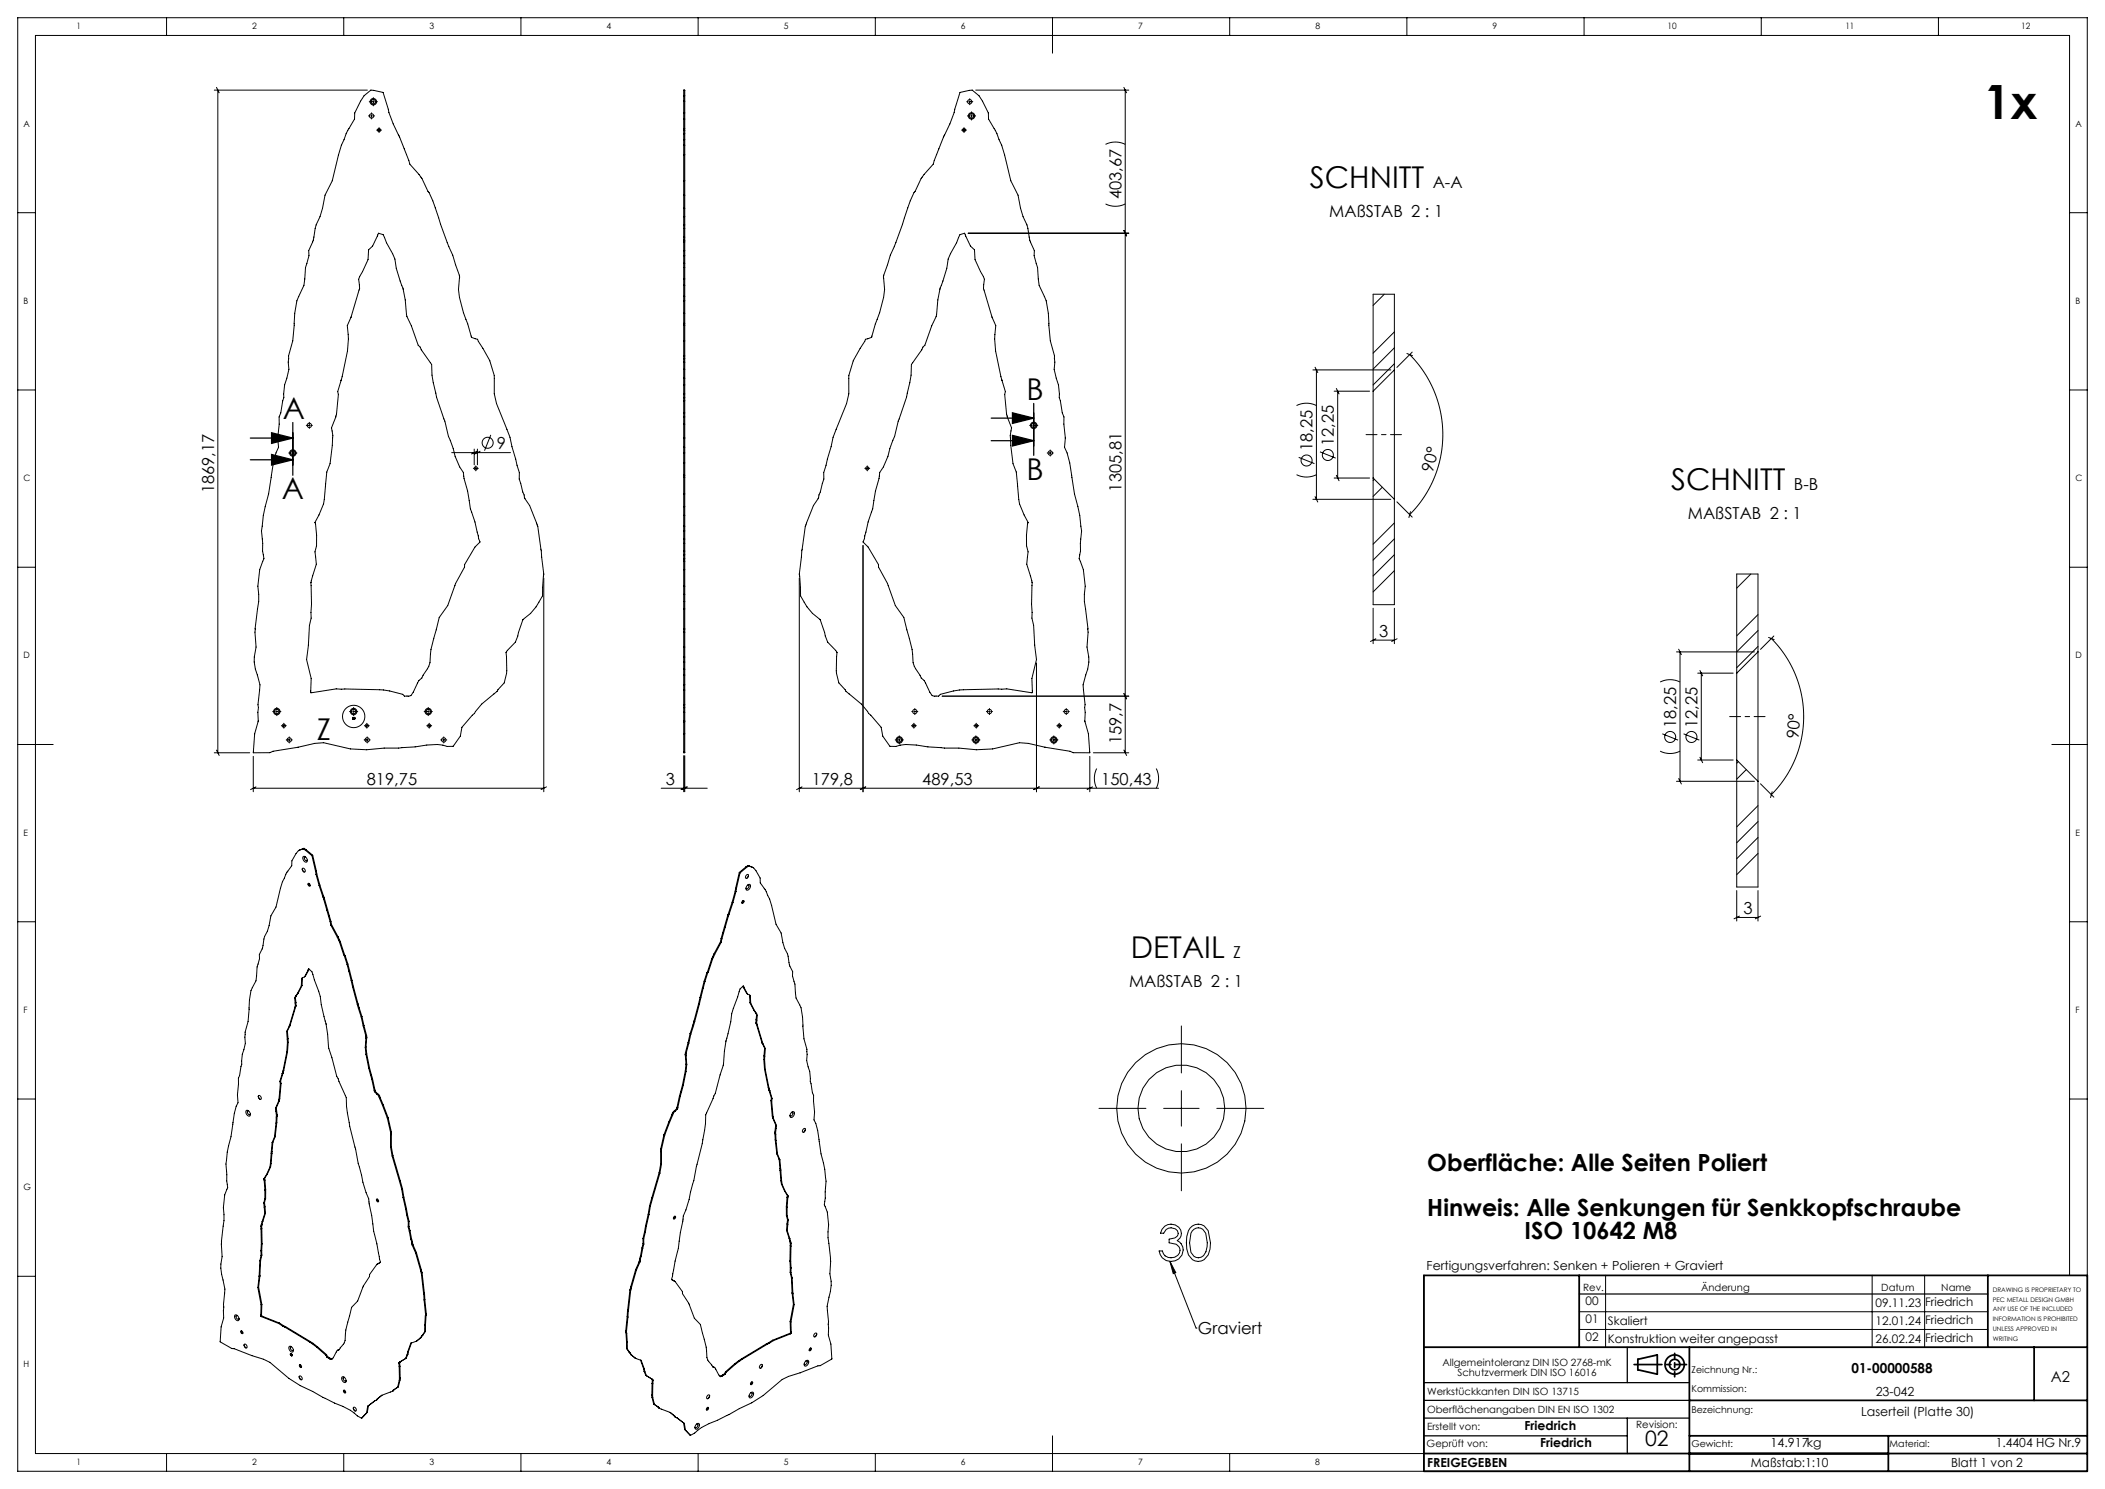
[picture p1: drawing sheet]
<svg xmlns="http://www.w3.org/2000/svg" width="594mm" height="420mm" viewBox="0 0 594 420" stroke-linecap="round" stroke-linejoin="round" font-family="sans-serif">
<defs><g id="words">
<text font-size="13.3" x="559.9" y="33.5">1x</text>
<g font-size="8.5">
<text x="369.7" y="53.1">SCHNITT</text>
<text x="289.7" y="112.8">B</text>
<text x="79.8" y="118.3">A</text>
<text x="289.7" y="135.4">B</text>
<text x="79.5" y="140.8">A</text>
<text x="471.6" y="138.3">SCHNITT</text>
<text x="89.4" y="208.8">Z</text>
<text x="319.1" y="270.2">DETAIL</text>
</g>
<g font-size="6.7">
<text x="402.8" y="330.2">Oberfläche: Alle Seiten Poliert</text>
<text x="402.8" y="343.1">Hinweis: Alle Senkungen für Senkkopfschraube</text>
<text x="430.2" y="349.6">ISO 10642 M8</text>
</g>
<text font-size="6" x="464.2" y="407.8">02</text>
<g font-size="4.7">
<text x="404.3" y="53.1">A-A</text>
<text x="316.5" y="56.2" transform="rotate(-90 316.5 56.2)">403,67</text>
<text x="375.1" y="61.3">MAßSTAB 2 : 1</text>
<text x="376.4" y="125.8" transform="rotate(-90 376.4 125.8)">12,25</text>
<text x="140.2" y="126.6">9</text>
<text x="370.4" y="127.3" transform="rotate(-90 370.4 127.3)">18,25</text>
<text x="404.4" y="133.5" transform="rotate(-76 404.4 133.5)">90°</text>
<text x="60.5" y="139.1" transform="rotate(-90 60.5 139.1)">1869,17</text>
<text x="316.5" y="138.7" transform="rotate(-90 316.5 138.7)">1305,81</text>
<text x="506.2" y="138.3">B-B</text>
<text x="476.3" y="146.5">MAßSTAB 2 : 1</text>
<text x="389.2" y="179.5">3</text>
<text x="316.5" y="210" transform="rotate(-90 316.5 210)">159,7</text>
<text x="473" y="205.3" transform="rotate(-90 473 205.3)">18,25</text>
<text x="479" y="205.3" transform="rotate(-90 479 205.3)">12,25</text>
<text x="507.5" y="208.6" transform="rotate(-84 507.5 208.6)">90°</text>
<text x="103.5" y="221.3">819,75</text>
<text x="187.9" y="221.3">3</text>
<text x="229.1" y="221.3">179,8</text>
<text x="260.3" y="221.3">489,53</text>
<text x="310.8" y="221.3">150,43</text>
<text x="492" y="257.8">3</text>
<text x="348" y="270.2">Z</text>
<text x="318.6" y="278.4">MAßSTAB 2 : 1</text>
<text x="338" y="376.4">Graviert</text>
</g>
<text font-size="4.2" x="578.7" y="389.8">A2</text>
<text font-size="3.9" x="522.5" y="387.2">01-00000588</text>
<g font-size="3.5">
<text x="402.6" y="358.2">Fertigungsverfahren: Senken + Polieren + Graviert</text>
<text x="529.3" y="393.8">23-042</text>
<text x="525.2" y="399.3">Laserteil (Platte 30)</text>
<text x="430.2" y="403.4">Friedrich</text>
<text x="402.7" y="413.9">FREIGEGEBEN</text>
<text x="434.6" y="408.2">Friedrich</text>
<text x="494" y="413.9">Maßstab:1:10</text>
<text x="499.6" y="408.2">14.917kg</text>
<text x="550.6" y="413.9">Blatt 1 von 2</text>
<text x="563.2" y="408.2">1.4404 HG Nr.9</text>
</g>
<g font-size="3.3">
<text x="447.5" y="368.2">00</text>
<text x="529.2" y="368.8">09.11.23</text>
<text x="543.2" y="368.5">Friedrich</text>
<text x="447.5" y="373.2">01</text>
<text x="453.7" y="373.8">Skaliert</text>
<text x="529.2" y="373.8">12.01.24</text>
<text x="543.2" y="373.5">Friedrich</text>
<text x="447.5" y="378.2">02</text>
<text x="453.7" y="378.8">Konstruktion weiter angepasst</text>
<text x="529.2" y="378.8">26.02.24</text>
<text x="543.2" y="378.5">Friedrich</text>
</g>
<g font-size="2.8">
<text x="446.7" y="364.1">Rev.</text>
<text x="480" y="364.1">Änderung</text>
<text x="530.9" y="364.1">Datum</text>
<text x="547.8" y="364.1">Name</text>
<text x="407" y="385.2">Allgemeintoleranz DIN ISO 2768-mK</text>
<text x="411.3" y="388">Schutzvermerk DIN ISO 16016</text>
<text x="402.7" y="393.4">Werkstückkanten DIN ISO 13715</text>
<text x="402.7" y="398.6">Oberflächenangaben DIN EN ISO 1302</text>
<text x="402.7" y="403.4">Erstellt von:</text>
<text x="461.7" y="402.7">Revision:</text>
<text x="402.6" y="408.2">Geprüft von:</text>
</g>
<g font-size="2.7">
<text x="477.3" y="387.2">Zeichnung Nr.:</text>
<text x="477.3" y="392.7">Kommission:</text>
<text x="477.3" y="398.6">Bezeichnung:</text>
<text x="477.3" y="408.2">Gewicht:</text>
<text x="533.2" y="408.2">Material:</text>
</g>
<g font-size="2.5">
<text x="21.6" y="8.2">1</text>
<text x="71.2" y="8.2">2</text>
<text x="121.2" y="8.2">3</text>
<text x="171.2" y="8.2">4</text>
<text x="221.2" y="8.2">5</text>
<text x="271.2" y="8.2">6</text>
<text x="321.2" y="8.2">7</text>
<text x="371.2" y="8.2">8</text>
<text x="421.2" y="8.2">9</text>
<text x="470.5" y="8.2">10</text>
<text x="520.8" y="8.2">11</text>
<text x="570.3" y="8.2">12</text>
<text x="6.7" y="35.7">A</text>
<text x="585.7" y="35.7">A</text>
<text x="6.7" y="85.7">B</text>
<text x="585.7" y="85.7">B</text>
<text x="6.7" y="135.7">C</text>
<text x="585.7" y="135.7">C</text>
<text x="6.7" y="185.7">D</text>
<text x="585.7" y="185.7">D</text>
<text x="6.7" y="235.7">E</text>
<text x="585.7" y="235.7">E</text>
<text x="6.7" y="285.7">F</text>
<text x="585.7" y="285.7">F</text>
<text x="6.7" y="335.7">G</text>
<text x="6.7" y="385.7">H</text>
<text x="21.6" y="413.2">1</text>
<text x="71.2" y="413.2">2</text>
<text x="121.2" y="413.2">3</text>
<text x="171.2" y="413.2">4</text>
<text x="221.2" y="413.2">5</text>
<text x="271.2" y="413.2">6</text>
<text x="321.2" y="413.2">7</text>
<text x="371.2" y="413.2">8</text>
</g>
<g font-size="1.8">
<text x="562.4" y="364.4">DRAWING IS PROPRIETARY TO</text>
<text x="562.4" y="367.2">PEC METALL DESIGN GMBH</text>
<text x="562.4" y="369.9">ANY USE OF THE INCLUDED</text>
<text x="562.4" y="372.7">INFORMATION IS PROHIBITED</text>
<text x="562.4" y="375.4">UNLESS APPROVED IN</text>
<text x="562.4" y="378.2">WRITING</text>
</g>
</g></defs>
<g fill="none" stroke="#000" stroke-width=".28">
<path d="M47 5v5M97 5v5M147 5v5M197 5v5M247 5v5M297 5v10M347 5v5M397 5v5M447 5v5M497 5v5M547 5v5M60.5 25.4h43.2"/>
<path d="M61.1 24.7l.8 1.5M61.5 25.4v186.9M102.7 27l2-1.6 3.4 .7a52.6 52.6 0 0 0 4.3 12l3.2 8.2a18.8 18.8 0 0 1 5.2 7.7 31.8 31.8 0 0 1 3.5 9.3l2.3 6.3 1.2 2.4 .8 2.7a8.7 8.7 0 0 1 .8 7 33 33 0 0 0 2.6 9.6l1 3.9 1.8 .5 .2 .6a19.9 19.9 0 0 1 4.5 14.8l.6 2.7 3.8 9.5 .6 2.7 2.1 7.3-.1 1.8 1.5 5.2a21.9 21.9 0 0 1 3.6 7.7l1.3 9.2a20.3 20.3 0 0 1 .2 8.5v2.4a16.6 16.6 0 0 1-5.6 6.7l-2.1 6.3-2.6 3a17.6 17.6 0 0 1-.5 8.5l-2 2.4a20.1 20.1 0 0 0-6.4 6.2l-3.6 4-.4 2.4-2 2.9-1.7 .1-2.8-.6-3 .2a75.6 75.6 0 0 1-12 .8l-5 .5-4.5-.3-7.6-1.7-2.5 .2-4.8 1.1-7 1.1-.9 .4h-4.6a22.9 22.9 0 0 1 1.4-8.9l-.1-4.6 .6-5.6-.8-2.8a11.2 11.2 0 0 1-.3-7.9 39.1 39.1 0 0 1 .7-12.8v-2a15.8 15.8 0 0 1 1.5-10.1l-.4-2.2v-2.1l-.3-3.5a43.8 43.8 0 0 1 2-10.5l.7-4.7a25.3 25.3 0 0 1 2.1-8.4l-.2-2.8 .4-3.8v-2l.4-1.1 .9-4.3 .2-3.6 1.2-4.4a16.6 16.6 0 0 1 1.1-8l.4-4.5a21.2 21.2 0 0 1 2.8-11.2l.4-5 1-3.4-.1-1.4a13.1 13.1 0 0 0 1.8-6.2l1.4-3.4 .7-2.3 .7-3.7 2.1-4.1a49.7 49.7 0 0 1 3.9-13.3l2.3-4.1 .1-1.7zM104 32.7h.3M104.2 28.7h.6M104.6 32.7h.5M104.8 31.8v.4M104.8 32.4v.5M104.8 33.2v.4M105.1 28.7h.5M105.3 32.7h.4M105.3 27.5v.7"/>
<path d="M105.3 28.4v.5M105.3 29.2v.7M105.9 28.7h.6M106.3 36.7h.2M106.7 36.7h.5M107 36v.2M107 36.4v.5M107 37.2v.2M107.5 36.7h.2M192.9 25.4h.3v186.9h-.3zM192.9 39.4h.3M192.9 37.7h.3"/>
<path d="M192.9 36.8h.3M192.9 36.3h.3M192.9 33.6h.3M192.9 31.9h.3M192.9 28.5h.3M192.9 27h.3M192.9 25.5h.3M270.9 26.1l3.4-.7 2 1.6 2.6 4.9 .1 1.7a20.9 20.9 0 0 1 2.9 5.8l.8 1.6 .8 2.7 1.7 7.3 2.1 4.1 .7 3.7 .7 2.3a15.3 15.3 0 0 1 1.9 6.7l1.3 2.9-.1 1.4 1 3.4 .4 5a18.3 18.3 0 0 1 2.8 11.2l.4 4.5a16.6 16.6 0 0 1 1.1 8l1.2 4.4 .2 3.6 .9 4.3 .4 1.1v2l.4 3.8-.2 2.8a25.3 25.3 0 0 1 2.1 8.4l.7 4.7a43.8 43.8 0 0 1 2 10.5l-.3 3.5v2.1l-.4 2.2a15.8 15.8 0 0 1 1.5 10.1v2l.3 2.1a35.5 35.5 0 0 1 .4 10.7 11.2 11.2 0 0 1-.3 7.9l-.8 2.8 .6 5.6-.1 4.6a22.9 22.9 0 0 1 1.4 8.9h-4.7l-.8-.4-7-1.1-4.8-1.1-2.5-.2-7.6 1.7-4.5 .3-5-.5a75.6 75.6 0 0 1-12-.8l-3-.2-2.8 .6-1.7-.1-2-2.9-.4-2.4-3.6-4a20.1 20.1 0 0 0-6.4-6.2l-2-2.4a18.4 18.4 0 0 1-.6-8.6l-2.5-2.9-2.1-6.3a15.5 15.5 0 0 1-5.6-6.7v-2.4a20.3 20.3 0 0 1 .2-8.5l.3-2.3a27 27 0 0 1 4.5-14.2l1.6-5.6-.1-1.8 2.1-7.3 .6-2.7 3.8-9.5 .6-2.7a20 20 0 0 1 4.5-14.8l.2-.6 1.8-.5 1-3.9a22 22 0 0 0 2.3-13.2l1.9-6.1a146.5 146.5 0 0 0 5.7-15.4l1.3-2.6a18.8 18.8 0 0 1 5.1-7.7l3.1-8a30.6 30.6 0 0 0 3-7.5zM271.3 36.7h.2M271.8 36.7h.5M272 36v.2M272 36.4v.5"/>
<path d="M272 37.2v.2M272.5 36.7h.2M272.8 28.7h.3M273 32.7h.7M273.4 28.7h.5M273.6 27.8v.4M273.6 28.4v.5M273.6 29.2v.4M273.9 32.7h.5M274.1 28.7h.4M274.2 31.5v.7M274.2 32.4v.5"/>
<path d="M274.2 33.2v.7M274.7 32.7h.6M275.3 25.4h43.2M317.1 24.7l.8 1.5M317.5 25.4v186.9M5 60h5M192.9 58.8h.3M192.9 55.1h.3M192.9 51h.3M192.9 43.7h.3M192.9 41h.3M312 57.5a6.2 6.2 0 0 0 5.5 0"/>
<path d="M312 40.7a6.2 6.2 0 0 1 5.5 0M584 60h5M106.8 65.8l1.3 .4 1 2.3 2.3 4.6a37.9 37.9 0 0 0 2.4 8.5l.6 3 .4 4.7 1.3 2.6 1.9 5.5 .6 .5 .3 .8 2.9 4.1a35.1 35.1 0 0 0 1.4 9.2l2.3 6.8 1 4.3 1.4 3.4 .5 2.2 1.3 3 1.1 1.6 .1 1a47.5 47.5 0 0 1 1.8 9.2l1.3 3.7 1.1 4.7 .4 1-1.5 1.4-2.9 5v.7l-2.5 4.6-2.3 6.2-2.4 3.4-.8 3.5a25.6 25.6 0 0 0-1.8 9.2l-.3 1-2 3.4-.8 .6-1.6 3.4a2.06 2.06 0 0 1-2.5 1.1l-.5-.5-3.6-1-2.9-.3-12.2-.3-7.2 1.1 .1-4-1.3-5.4 .5-3.9 .3-5.7 .5-2-.1-10.1 1.6-5.2-.4-3.4 .4-1.8v-2.9l-.3-3.2-.2-.4a17.3 17.3 0 0 0 3.1-10.8l.3-3.5 .9-2.3a26.3 26.3 0 0 0 .6-9.2l-.2-.9a19.6 19.6 0 0 0 2-9.5l-.2-.7 .9-3.2a48.2 48.2 0 0 0 2.1-11.7l-.3-3.8 1.1-2.4 2.4-8-.3-2.6 2.7-5.6 .1-2.7 1.1-1.1zM192.9 78.7h.3M192.9 75.5h.3M192.9 74.3h.3M192.9 72.1h.3M192.9 70.7h.3M192.9 68.2h.3M192.9 67.8h.3M192.9 66.9h.3M192.9 64.5h.3"/>
<path d="M192.9 63.4h.3M192.9 61.1h.3M270.9 66.2l1.3-.4 1.7 3.6 1.1 1.1 .1 2.7 2.7 5.6-.3 2.6 2.4 8 1.1 2.4-.3 2.6a38.7 38.7 0 0 0 2 12.8l1 3.3-.2 .7a19.6 19.6 0 0 0 1.9 9.5 22.6 22.6 0 0 0 1.4 12.4l.3 3.5a18.9 18.9 0 0 0 3.1 10.8l-.2 .4-.3 3.2v2.9l.4 1.8-.4 3.4 1.6 5.2-.1 10.1 .5 2 .3 5.7 .5 3.9-1.3 5.4 .1 4-7.2-1.1-12.2 .3-2.9 .3-3.7 1-.4 .5a2.06 2.06 0 0 1-2.5-1.1l-1.6-3.4-.8-.6-.4-.8a7.6 7.6 0 0 1-2.1-6l-.1-1.3-2.3-9-2.4-3.4-2.3-6.2-2.5-4.6v-.7l-2.9-5-1.5-1.4 .4-1 1.1-4.7 1.3-3.7a47.5 47.5 0 0 1 1.8-9.2l.1-1 1.1-1.6 1.3-3 .5-2.2 1.3-3.4 1.1-4.3a51.2 51.2 0 0 0 3.6-13l.1-3 2.9-4.1 .3-.8 .6-.5 1.9-5.5 1.3-2.6 .4-4.7a14.8 14.8 0 0 1 1.5-5.3l1.1-3.6 .4-2.6 2.3-4.6zM273.2 65.8h45.3M317.1 65l.8 1.5M192.9 96.2h.3M192.9 91.7h.3M192.9 88.4h.3M192.9 91.2h.3M192.9 84.9h.3M192.9 83.6h.3M192.9 80.5h.3"/>
<path d="M390.6 83l-3.1 3.1M393.5 93.6l-6 6M393.5 98.1l-6 6M397 99.7l1.6 .6M398.5 99.3l-4.3 4.3M5 110h5M86.4 120h.4M87 120h.5M87.3 119.1v.4M87.3 119.7v.5M87.8 120h.4M192.9 119.6h.3"/>
<path d="M192.9 116.5h.3M192.9 117.6h.3M192.9 113.1h.3M192.9 112.2h.3M192.9 111.1h.3M192.9 108.6h.3M192.9 106.7h.3M192.9 104.2h.3M192.9 101.2h.3M192.9 102.1h.3M192.9 100.4h.3M290.5 120h.7"/>
<path d="M291.5 120h.5M291.7 118.8v.7M291.7 119.7v.5M292.2 120h.7M365.9 114.4a6.3 6.3 0 0 1 5.6 0M370.5 104.3h22M371.1 103.6l.8 1.5M371.5 104.3v36.5M376.5 110.3h10M377.1 109.6l.8 1.5M377.5 110.3v24.5M387.5 110.3v24.5"/>
<path d="M393.5 104.3v-21.3h-6v27.3M393.5 104.3v36.5M393.5 104.3l-6 6M393.5 102.6l-6 6M397.8 100a31.9 31.9 0 0 1 0 45.2M584 110h5M81.5 127.8h.6M82.4 127.8h.5M82.6 126.6v.7M82.6 127.5v.5M82.6 128.3v.6M83.1 127.8h.7"/>
<path d="M87.3 120.5v.3M127.5 127.7h16.6M133.6 132.1h.2M133.8 126.7v4.4M134 132.1h.5M134.3 131.4v.2M134.3 131.9v.5M134.3 132.6v.2M134.6 127.3l-1.5 .8M134.7 126.7v4.4M134.8 132.1h.2M135.5 127.3l-1.5 .8"/>
<path d="M138.5 122.7l-1.8 4.4M192.9 127.8h.3M192.9 139.3h.3M192.9 134.6h.3M192.9 134h.3M192.9 130.6h.3M192.9 126.2h.3M192.9 123.4h.3M192.9 123.7h.3M244 132.1h.2M244.5 132.1h.5M244.7 131.4v.2"/>
<path d="M244.7 131.9v.5M244.7 132.6v.2M245.2 132.1h.2M291.7 120.5v.6M295.5 127.8h.4M296.1 127.8h.5M296.4 126.9v.4M296.4 127.5v.5M296.4 128.3v.3M296.9 127.8h.3M365.9 133.9a6.3 6.3 0 0 0 5.6 0M366.5 129l4.4 1.8"/>
<path d="M372.5 127.4l4.4 1.8M376.5 134.8h10M377.1 134.1l.8 1.5M387.5 134.8l6 6M387.5 134.8v35.8h6v-29.8M387.8 135.2l-.3 .3M390.1 137.4l-2.6 2.6M5 160h5M192.9 158.3h.3M192.9 148.4h.3M192.9 149.8h.3M192.9 152.1h.3"/>
<path d="M192.9 145.4h.3M192.9 153.3h.3M192.9 155.4h.3M192.9 156.5h.3M192.9 157.6h.3M192.9 142.9h.3M243.5 153.9v69.4M370.5 140.8h22M371.1 140.1l.8 1.5M393.5 147.5l-6 6M393.5 152l-6 6M393.5 156.5l-6 6"/>
<path d="M394.2 141.5l4.3 4.4M398 144.3l-.4 1.7M584 160h5M153.4 163.1v60.2M192.9 178.3h.3M192.9 177.5h.3M192.9 171.8h.3M192.9 177.3h.3M192.9 169.7h.3M192.9 165.3h.3M192.9 167.7h.3M192.9 160.7h.3"/>
<path d="M225.5 163.1v60.2M387.5 171.6v10M393.5 161l-6 6M393.5 171.6v10M494.1 161.9l-4 4M496.1 173.4l-6 6M496.1 177.9l-6 6M499.1 179.8l1.5 .6M500.6 179.4l-3.8 3.8M78.1 199.5v.7M99.8 199.5v.7M120.8 199.5v.7"/>
<path d="M192.9 185.3h.3M192.9 186.7h.3M192.9 188.8h.3M192.9 182.5h.3M192.9 190.4h.3M192.9 193.2h.3M192.9 199.6h.3M192.9 198.8h.3M192.9 194.6h.3M258.1 199.8v.4M265.9 196.4h52.6M279.2 199.8v.4"/>
<path d="M292.5 187v36.3M300.9 199.8v.4M317.1 195.6l.8 1.5M387.5 180.6h6M388.2 180.2l-1.5 .7M394.2 180.2l-1.5 .7M468.5 192.4a6.3 6.3 0 0 1 5.6 0M473.1 183.9h22M473.7 183.1l.8 1.5M474.1 183.9v36.5M479.1 189.9h10M479.7 189.1l.8 1.5"/>
<path d="M480.1 189.9v24.5M490.1 189.9v24.5M496.1 183.9v-22h-6v28M496.1 183.9v36.5M496.1 183.9l-6 6M496.1 182.3l-6 6M499.9 180.1a31.1 31.1 0 0 1 0 44M5 210h10M60.5 212.3h10M61.1 211.6l.8 1.5M71.5 213.3v10M76.9 200.7h.7"/>
<path d="M77.9 200.7h.5M78.1 200.5v.5M78.1 201.2v.7M78.6 200.7h.7M79.4 204.7h.2M79.8 204.7h.5M80.1 204v.2M80.1 204.5v.5M80.1 205.2v.2M80.6 204.7h.2M80.8 208.7h.3M81.4 208.7h.5"/>
<path d="M81.6 207.8v.4M81.6 208.5v.5M81.6 209.2v.4M82.1 208.7h.4M98.6 200.7h.7M99.5 200.7h.5M99.8 200.5v.5M99.8 201.2v.7M99.9 202.6l.1 .3 .2-.3M99.9 202.6l.1-.3 .2 .3M99.9 202.6l.1 .2 .2-.2M99.9 202.6l.1-.2 .2 .2"/>
<path d="M100.3 200.7h.7M102.8 208.7h.3M102.8 204.7h.2M103.3 204.7h.5M103.4 208.7h.5M103.5 204v.2M103.5 204.5v.5M103.5 205.2v.2M103.6 207.8v.4M103.6 208.5v.5M103.6 209.2v.4M104 204.7h.2"/>
<path d="M104.1 208.7h.4M119.7 200.7h.6M120.4 204.7h.2M120.6 200.7h.5M120.8 200.5v.5M120.8 201.2v.7M120.9 204.7h.5M121.1 204v.2M121.1 204.5v.5M121.1 205.2v.2M121.3 200.7h.7M121.6 204.7h.2"/>
<path d="M124.4 208.7h.3M125 208.7h.5M125.2 207.8v.4M125.2 208.5v.5M125.2 209.2v.4M125.7 208.7h.4M192.9 213.1v10.2M192.9 212.1h.3M192.9 207h.3M192.9 203.6h.3M192.9 200.9h.3M192.9 203.4h.3"/>
<path d="M193.2 213.1v10.2M252.6 208.7h.7M253.5 208.7h.5M253.8 207.5v.7M253.8 208.5v.5M253.8 209.2v.7M254.3 208.7h.6M257.2 204.7h.2M257.3 200.7h.3M257.6 204.7h.5M257.9 204v.2M257.9 204.5v.5"/>
<path d="M257.9 205.2v.2M257.9 200.7h.5M258.1 200.5v.5M258.1 201.2v.4M258.4 204.7h.2M258.6 200.7h.4M274.2 208.7h.7M274.8 204.7h.2M275.1 208.7h.5M275.2 204.7h.5M275.4 207.5v.7M275.4 208.5v.5"/>
<path d="M275.4 209.2v.7M275.5 204v.2M275.5 204.5v.5M275.5 205.2v.2M275.9 208.7h.6M276 204.7h.2M278.3 200.7h.4M279 200.7h.5M279.2 200.5v.5M279.2 201.2v.4M279.7 200.7h.4M296.2 208.7h.7"/>
<path d="M297.1 208.7h.5M297.4 207.5v.7M297.4 208.5v.5M297.4 209.2v.7M297.9 208.7h.6M298.2 204.7h.2M298.7 204.7h.5M298.9 204v.2M298.9 204.5v.5M298.9 205.2v.2M299.4 204.7h.2M300 200.7h.4"/>
<path d="M300.6 200.7h.5M300.9 200.5v.5M300.9 201.2v.4M301.4 200.7h.3M307.5 213.3v10M308.5 212.3h10M309.5 216.8a6.2 6.2 0 0 0 0 5.5M317.1 211.6l.8 1.5M326.3 216.8a6.2 6.2 0 0 1 0 5.5M468.5 211.9a6.3 6.3 0 0 0 5.6 0M469.1 207l4.4 1.8M473.7 219.6l.8 1.5"/>
<path d="M475.1 207l4.4 1.8M479.1 214.4h10M479.7 213.6l.8 1.5M490.1 214.4l6 6M490.1 214.4v35.8h6v-29.8M490.5 214.8l-.4 .5M492.8 217.1l-2.7 2.7M579 210h10M71.5 222.3h81.9M72.2 222l-1.5 .7M84.2 239.9l-1.8 2.9-.1 1.4a14.9 14.9 0 0 0-3.2 6.4l-1.2 5.2-1.5 2.5-1 4.4a9.2 9.2 0 0 0-1.3 4.6l-.9 1.9v1.2l-.7 2.3-.3 4-1 1.9a16.2 16.2 0 0 0-.9 6.1l-.3 3.5a13 13 0 0 0-.8 6.1l-.8 3.1-.2 2.8-.6 3.2-.3 .7-.3 4.6 .2 2.3a16.2 16.2 0 0 0-1.5 6.1l-.5 3.5a25.6 25.6 0 0 0-1.2 10.8v1.7l.2 1.9a11 11 0 0 0-1 7.6l-.2 3.3a31.7 31.7 0 0 0-.3 8.6 11.2 11.2 0 0 0 .2 6.5l.6 2.6-.4 4.4v3.7a16.5 16.5 0 0 0-1 6.8l3.3 1.9h.7l4.9 1.9 3.4 1.1 1.7 .9 5.4 4.5 3.2 2 9.7 5a14.6 14.6 0 0 1 6.4 3.6l1.2 .6M84.4 239.8l-.2 .1"/>
<path d="M85.6 239.4l.6 .4M85.7 239.3l-1.5 .6M85.7 239.3l-.1 .1M85.8 239.3h-.1M85.8 239.3l-.2 .1M85.8 239.3l.6 .4M86.2 239.8l1.8 1.6M86.4 239.7l-.2 .1M86.4 239.7l1.8 1.5M154.2 222l-1.5 .7M186.6 222.3h13M193.7 222l-1.5 .7"/>
<path d="M194 222l-1.5 .7M225.5 222.3h101.4M226.3 222l-1.5 .7M244.3 222l-1.5 .7M293.2 222l-1.5 .7M308.3 222l-1.5 .7M473.1 220.4h22M496.1 227.2l-6 6M496.1 231.7l-6 6M496.1 236.2l-6 6M496.8 221.1l3.8 3.8M500.1 223.3l-.5 1.7"/>
<path d="M5 260h5M85.3 245.1l.5 .9M85.4 244.9h.3l.3 .4a.41 .41 0 0 1 0 .7 .41 .41 0 0 1-.6-.4zM85.5 241.6a.95 .95 0 0 1 1 .5 .95 .95 0 0 1-.1 1.1l-.8-.6zM86.2 241.7a.52 .52 0 0 0-.2 .7 .52 .52 0 0 0 .7 .2M87 249.2l.4 .2a.32 .32 0 0 1 .2 .4 .32 .32 0 0 1-.4 .2 .32 .32 0 0 1-.2-.4zM87.1 249.2l.4 .6M88 241.4l1.1 4.4M88.2 241.2l-.2 .2M88.2 241.2l1.1 4.5M89.1 245.8l.1 .8M89.2 246.6l.8 3.2"/>
<path d="M89.3 245.7l-.2 .1M89.3 245.7l.1 .8M89.4 246.5l-.2 .1M89.4 246.5l.9 3.1M90 249.8l1.1 3.1M90.3 249.6l-.3 .2M90.3 249.6l1 3.2M91.1 252.9l.1 .3M91.2 253.2l.1 .4M91.3 252.8l-.2 .1M91.3 252.8l.1 .3M91.3 253.6l1.9 6.4"/>
<path d="M91.4 253.1l-.2 .1M91.4 253.1l.1 .4M91.5 253.5l-.2 .1M91.5 253.5l1.9 6.4M92.5 256.6l-.3 .2M92.9 258.2l-.2 .2M93.2 260l.2 1M93.4 259.9l-.2 .1M93.4 259.9l.2 .9M205.3 258.3l.2 .1M205.3 258.3l-1.8 6.4M205.4 257.9l.2 .2"/>
<path d="M205.4 257.9l-.1 .4M205.5 258.4l-1.8 6.4M205.6 257.6l.2 .2M205.6 257.6l-.2 .3M205.6 258.1l-.1 .3M205.8 257.8l-.2 .3M206.6 254.5l.2 .1M206.6 254.5l-1 3.1M206.8 254.6l-1 3.2M207.5 251.4l.2 .1M207.5 251.4l-.9 3.1M207.6 250.6l.2 .1"/>
<path d="M207.6 250.6l-.1 .8M207.7 251.5l-.9 3.1M207.8 250.7l-.1 .8M208.6 246.1l.2 .1M208.6 246.1l-1 4.5M208.8 246.2l-1 4.5M209.5 254.1a.29 .29 0 0 1 .5 0 .29 .29 0 0 1-.2 .5 .3 .3 0 0 1-.4 .2 .3 .3 0 0 1 0-.6zM209.7 254l-.4 .7M210.5 244.5l.2 .2M210.5 244.5l-1.9 1.6M210.6 246.8a.4 .4 0 0 1 .7 .1 .4 .4 0 0 1-.3 .6 .38 .38 0 0 1-.6 .2 .38 .38 0 0 1 .1-.6zM210.7 244.7l-1.9 1.5"/>
<path d="M210.9 249.7a.52 .52 0 0 1 .8-.1 .52 .52 0 0 1 0 .8l-.1 .1a.61 .61 0 0 1-.9 .6 .61 .61 0 0 1 0-1.1zM211 249.6a.52 .52 0 0 1 .2 .7 .52 .52 0 0 1-.7 .2M211.1 244.1l.2 .2-.6 .4M211.1 244.1l1.5 .7M211.1 244.1l-.6 .4M211.2 246.9l-.5 .9M212.4 244.6l.2 .2M212.6 244.8l1.9 2.9v1.3a14.9 14.9 0 0 1 3.2 6.4l1.3 5.3 1.4 2.5 1 4.3a9.2 9.2 0 0 1 1.4 4.7l.9 1.9-.1 1.1 .7 2.4 .3 3.9 1.1 1.9a16.2 16.2 0 0 1 .9 6.2l.3 3.4a13 13 0 0 1 .7 6.1l.9 3.1 .1 2.9 .7 3.1 .3 .8 .3 4.6-.2 2.3a16.2 16.2 0 0 1 1.5 6.1l.5 3.5a25.6 25.6 0 0 1 1.2 10.7v1.7l-.3 2a11 11 0 0 1 1.1 7.6l.2 3.2a31.7 31.7 0 0 1 .3 8.6 11.2 11.2 0 0 1-.3 6.6l-.5 2.6 .4 4.3-.1 3.8a16.5 16.5 0 0 1 1 6.7l-3.3 1.9-.6 .1-4.9 1.9-3.4 1-1.8 .9-5.3 4.5-3.3 2.1-9.7 4.9a14.6 14.6 0 0 0-6.4 3.6l-1.1 .7M490.1 251.2v8.6M490.1 258.8h6M490.8 258.4l-1.5 .8M496.1 240.7l-6 6"/>
<path d="M496.1 251.2v8.6M496.8 258.4l-1.5 .8M584 260h5M85 278.1l-1.1 2.1M85.2 278l-.2 .1M85.2 278l-1.1 2.1M85.3 275.8l-.1 2.2M85.9 275.5l-.8 .4-.1 2.2M86.9 273.8l-1 1.7M87 273.6l.1-.4 .9 .9 1.9 5.5 1.9 8.4a24.5 24.5 0 0 1 1 7.7l2.2 7.9 2.7 6 .1 2.5 .9 5.6 2.7 11.5a41 41 0 0 0 2.6 8.9l.9 4.8a32.4 32.4 0 0 0 1.5 8l1 5.2-1 .5M87 273.6l-.1 .2M87.1 273.7l-.2 .1"/>
<path d="M87.1 273.7l-1.2 1.8M87.2 273.5l-.2 .1M87.2 273.5l-.1 .2M87.2 273.4v.1M93.4 261l1.8 3.4M93.6 260.8l-.2 .2M93.6 260.8l1.8 3.5M95.2 264.4l.4 .8M95.4 264.3l-.2 .1M95.4 264.3l.4 .8M95.6 265.2l.2 .4M95.8 265.6l1.2 3.7"/>
<path d="M95.8 265.1l-.2 .1M95.8 265.1l.2 .4M96 265.5l-.2 .1M96 265.5l1.2 3.7M97 269.3l.2 .4M97.2 269.2l-.2 .1M97.2 269.2l.2 .4M97.2 269.7l.7 2.3M97.4 269.6l-.2 .1M97.4 269.6l.8 2.3M97.9 272l.5 2M98.2 271.9l-.3 .1"/>
<path d="M98.2 271.9l.5 2M98.4 274l.7 2.6M98.7 273.9l-.3 .1M98.7 273.9l.6 2.6M99.1 276.6l.4 1.7M99.3 276.5l-.2 .1M99.3 276.5l.4 1.7M99.5 278.3l1.3 5M99.7 278.2l-.2 .1M99.7 278.2l1.3 5M198.2 278.7l.2 .1M198.2 278.7l-.7 2.6"/>
<path d="M198.4 278.8l-.6 2.7M198.7 276.8l.2 .1M198.7 276.8l-.5 1.9M198.9 276.9l-.5 1.9M199.4 274.4l.3 .2M199.4 274.4l-.7 2.4M199.7 274.6l-.8 2.3M199.7 274l.2 .2M199.7 274l-.3 .4M199.9 274.2l-.2 .4M200.9 270.4l.2 .1M200.9 270.4l-1.2 3.6"/>
<path d="M201.1 270l.2 .1M201.1 270l-.2 .4M201.1 270.5l-1.2 3.7M201.3 270.1l-.2 .4M201.5 269.1l.2 .1M201.5 269.1l-.4 .9M201.7 269.2l-.4 .9M203.3 265.7l.2 .1M203.3 265.7l-1.8 3.4M203.5 264.7l.2 .1M203.5 264.7l-.2 1M203.5 265.8l-1.8 3.4"/>
<path d="M203.7 264.8l-.2 1M204 263.1l.2 .1M204.4 261.5l.2 .1M209.6 278.2l.1 .1M209.7 278.3l.2 .1M209.7 278.3l.1 .2M209.8 278.5l.2 .1M209.8 278.5l1.1 1.9M209.9 278.4l.1 .2M209.9 278.4l-.1-.3-1 .9-1.9 5.4-1.8 8.4a24.5 24.5 0 0 0-1 7.7l-2.3 8-2.7 6v2.4l-.9 5.6-2.8 11.6a41 41 0 0 1-2.6 8.9l-.8 4.7a32.5 32.5 0 0 1-1.5 8l-1 5.2 1 .6M210 278.6l.9 1.8M80.9 290.9l.2 2.2"/>
<path d="M80.9 296.8l-1 5.3M81.1 293.1v1M81.1 290.8l-.2 .1M81.1 290.8l.2 2.2M81.1 294.1l-.2 2.7M81.1 296.7l-.2 .1M81.1 296.7l-1 5.3M81.3 293l-.2 .1M81.3 293v1M81.3 294l-.2 .1M81.3 294l-.2 2.7M81.6 289.5l-.7 1.4"/>
<path d="M81.6 289.4v.1M81.8 289.4l-.2 .1M81.8 289.4l-.7 1.4M81.9 289.3l-.3 .1M81.9 289.3l-.1 .1M83.2 281.6l.1 1.3M83.2 284.1l-1.6 5.3M83.3 282.9v.9M83.3 283.8l-.1 .3M83.3 281.1l-.1 .5M83.4 281.4l-.2 .2M83.4 281.4l.1 1.4"/>
<path d="M83.4 284l-.2 .1M83.4 284l-1.5 5.3M83.5 282.8l-.2 .1M83.5 282.8l.1 .9M83.6 283.7l-.3 .1M83.6 283.7l-.2 .3M83.6 280.9l-.3 .2M83.6 280.9l-.2 .5M83.9 280.2l-.6 .9M84.1 280.1l-.2 .1M84.1 280.1l-.5 .8M100.8 283.3l.3 1.1"/>
<path d="M101 283.2l-.2 .1M101 283.2l.4 1.1M101.1 284.4l.8 2.4M101.4 284.3l-.3 .1M101.4 284.3l.7 2.4M101.9 286.8l.6 2.6M102.1 286.7l-.2 .1M102.1 286.7l.6 2.6M102.5 289.4l.7 2.8M102.7 289.3l-.2 .1M102.7 289.3l.8 2.8M103.1 295.4l.2 2"/>
<path d="M103.2 292.2l.1 .5M103.3 293l-.2 2.4M103.3 297.4l.8 3.9M103.3 295.3l-.2 .1M103.3 295.3l.2 2M103.3 292.7v.3M103.5 292.1l-.3 .1M103.5 292.1v.5M103.5 292.8l-.2 .2M103.5 292.8l-.2 2.5M103.5 297.3l-.2 .1M103.5 297.3l.8 3.9"/>
<path d="M103.5 292.6l-.2 .1M103.5 292.6v.2M193.3 297.4l.3 .1M193.3 297.4l.1 .3M193.4 297.7l.2 .1M193.4 297.7l.2 2.5M193.4 297l.2 .1M193.4 297l-.1 .4M193.6 297.5v.3M193.6 297.8l.2 2.5M193.6 297.1v.4M194.2 294.1l.2 .1"/>
<path d="M194.2 294.1l-.8 2.9M194.4 294.2l-.8 2.9M194.7 291.6l.2 .1M194.7 291.6l-.5 2.5M194.9 291.7l-.5 2.5M195.5 289.2l.2 .1M195.5 289.2l-.8 2.4M195.7 289.3l-.8 2.4M195.8 288l.2 .1M195.8 288l-.3 1.2M196 288.1l-.3 1.2M197.2 283.1l.2 .1"/>
<path d="M197.2 283.1l-1.4 4.9M197.4 283.2l-1.4 4.9M197.5 281.3l.3 .2M197.5 281.3l-.3 1.8M197.8 281.5l-.4 1.7M210.9 280.4l.8 .4 .1 2.2M211.5 280.7l.1 2.1M211.6 282.8l.2 .2M211.6 282.8l1.1 2.2M211.8 283l1.1 2.1M212.7 285l.2 .1M212.7 285l.6 .8"/>
<path d="M212.9 285.1l.6 .8M213.3 285.8l.2 .1M213.3 285.8l.2 .5M213.3 288.6l.2 .1M213.3 288.6l.1 .2M213.4 287.6l.2 .2M213.4 287.6l-.1 1M213.4 288.8l.2 .1M213.4 288.8l1.6 5.3M213.5 286.3l.2 .1M213.5 286.3l-.1 1.3M213.5 285.9l.2 .5"/>
<path d="M213.5 288.7l.1 .2M213.6 287.8l-.1 .9M213.6 288.9l1.6 5.3M213.7 286.4l-.1 1.4M215 294.1l.2 .1M215 294.1v.1M215 294.2l.3 .1M215 294.2l.8 1.5M215.2 294.2l.1 .1M215.3 294.3l.7 1.5M215.5 298.8l.3 .2M215.5 298.8l.2 2.7"/>
<path d="M215.6 297.8l.2 .2M215.6 297.8l-.1 1M215.8 299l.1 2.6M215.8 295.7l.2 .1M215.8 295.7l-.2 2.1M215.8 298v1M216 295.8l-.2 2.2M333.4 289.4v13.2M5 310h5M69.5 313.3a.95 .95 0 0 1 1 .4 .95 .95 0 0 1-.1 1.1l-.8-.5zM70.1 313.3a.52 .52 0 0 0-.2 .8 .52 .52 0 0 0 .7 .1M72.9 309.2l.5 .9"/>
<path d="M73 309l.4 .1 .2 .3a.41 .41 0 0 1 0 .7 .41 .41 0 0 1-.6-.4zM77.7 312.7l.2 .7M77.9 313.4l.1 1.2M77.9 316.8l-.5 3.9M77.9 312.5l-.2 .2M77.9 312.5l.2 .8M78 315.1l-.1 1.7M78 314.6v.5M78.1 313.3l-.2 .1M78.1 313.3l.1 1.2M78.1 316.7l-.2 .1M78.1 316.7l-.4 3.9"/>
<path d="M78.2 315l-.2 .1M78.2 315l-.1 1.7M78.2 314.5l-.2 .1M78.2 314.5v.5M78.6 310.7l-.9 2M78.6 310.4v.3M78.7 310.1l-.1 .3M78.8 310.5l-.2 .2M78.8 310.5l-.9 2M78.8 310.3l-.2 .1M78.8 310.3v.2M78.9 309.9l-.2 .2"/>
<path d="M78.9 309.9l-.1 .4M79 305l.1 .8M79.1 305.8l-.4 4.3M79.2 304.9l-.2 .1M79.2 304.9l.1 .7M79.3 305.6l-.2 .2M79.3 305.6l-.4 4.3M79.6 302.9l-.6 2.1M79.6 302.8v.1M79.7 302.7l-.1 .1M79.8 302.8l-.2 .1M79.8 302.8l-.6 2.1"/>
<path d="M79.9 302.7l-.3 .1M79.9 302.7l-.1 .1M79.9 302.1l-.2 .6M79.9 302.6l-.2 .1M79.9 302.6v.1M80.1 302l-.2 .1M80.1 302l-.2 .6M104.1 301.3l.5 1.9M104.3 301.2l-.2 .1M104.3 301.2l.5 1.9M104.6 303.2l.3 1.2M104.8 303.1l-.2 .1"/>
<path d="M104.8 303.1l.3 1.2M104.9 304.4l.7 3.2M105.1 304.3l-.2 .1M105.1 304.3l.7 3.2M105.6 307.6l.1 .3M105.7 307.9l.7 .8M105.8 307.5l-.2 .1M105.8 307.5l.1 .3M105.9 307.8l-.2 .1M105.9 307.8l.7 .8M106.4 308.7l.5 .4M106.6 308.6l-.2 .1"/>
<path d="M106.6 308.6l.5 .4M106.9 309.1l.1 .6M107 309.7l.9 2.1M107.1 309l-.2 .1M107.1 309l.1 .5M107.2 309.5l-.2 .2M107.2 309.5l1 2.2M107.9 311.8l1.4 3.5M108.2 311.7l-.3 .1M108.2 311.7l1.3 3.5M109.3 315.3v.2M109.3 315.5l.9 3.8"/>
<path d="M109.5 315.2l-.2 .1M109.5 315.2v.1M109.5 315.3l-.2 .2M109.5 315.3l.9 3.9M110.2 319.3v.7M110.4 319.2l-.2 .1M110.4 319.2v.7M110.4 319.9l-.2 .1M110.4 319.9v3.6M188.7 316.5l.2 .1M188.7 316.5l-1.3 3.6M188.9 316.6l-1.3 3.6"/>
<path d="M189.6 314.4l.2 .1M189.6 314.4l-.9 2.1M189.8 313.8l.2 .1M189.8 313.8l-.2 .6M189.8 314.5l-.9 2.1M190 313.9l-.2 .6M190.2 313.4l.3 .1M190.2 313.4l-.4 .4M190.5 313.5l-.5 .4M191 312.7l.2 .1M191 312.7l-.8 .7M191.1 312.3l.2 .2"/>
<path d="M191.1 312.3l-.1 .4M191.2 312.8l-.7 .7M191.3 312.5l-.1 .3M191.7 309.1l.3 .1M191.7 309.1l-.6 3.2M192 309.2l-.7 3.3M192.1 307.9l.2 .1M192.1 307.9l-.4 1.2M192.3 308l-.3 1.2M192.6 306.1l.2 .1M192.6 306.1l-.5 1.8M192.8 306.2l-.5 1.8"/>
<path d="M193.4 302.1l.2 .1M193.4 302.1l-.8 4M193.6 300.2l.2 .1M193.6 300.2l-.2 1.9M193.6 302.2l-.8 4M193.8 300.3l-.2 1.9M215.7 301.5l.2 .1M215.7 301.5l1.1 5.3M215.9 301.6l1.1 5.4M216.8 306.8l.2 .2M216.8 306.8l.2 .7M217 307.5l.2 .2"/>
<path d="M217 307.5v.1M217 307l.2 .7M217 307.6l.2 .1M217 307.6l.7 2.2M217.2 307.7h.1M217.2 307.7l.7 2.2M217.5 310.5l.3 .1M217.5 310.5l.4 4.3M217.7 309.8l.2 .1M217.7 309.8l-.2 .7M217.8 310.6l.3 4.3M217.9 309.9l-.1 .7"/>
<path d="M217.9 314.8l.2 .1M217.9 314.8l.1 .4M218 315.2l.2 .1M218 315.2l.1 .2M218.1 315.4l.2 .1M218.1 315.4l.8 2M218.1 314.9l.1 .4M218.2 315.3l.1 .2M218.3 315.5l.8 2M218.6 319.4l.3 .1M218.6 319.4l.1 .4M218.7 319.8l.2 .1"/>
<path d="M218.7 319.8l.1 1.7M218.8 318.2l.2 .1M218.8 318.2l-.2 1.2M218.9 319.5v.4M218.9 319.9l.1 1.7M218.9 317.4l.2 .1M218.9 317.4l-.1 .8M219 318.3l-.1 1.2M219.1 317.5l-.1 .8M223.3 313.8a.52 .52 0 0 1 .8-.1 .52 .52 0 0 1 0 .8l-.1 .1a.61 .61 0 0 1-.9 .6 .61 .61 0 0 1 0-1.1zM223.4 313.7a.52 .52 0 0 1 .2 .7 .52 .52 0 0 1-.7 .2M226.7 318.5a.4 .4 0 0 1 .6 0 .4 .4 0 0 1-.2 .6 .38 .38 0 0 1-.6 .2 .38 .38 0 0 1 0-.6z"/>
<path d="M227.3 318.5l-.5 .9M310.1 312.6h13.3M328.4 312.6h10M333.4 307.6v10M343.4 312.6h13.2M584 310h5M74.4 332.6h.1M74.4 339.3l.2 1.2M74.5 332.6v.4M74.5 333l.3 2.7M74.6 332.5l-.2 .1M74.6 332.5h.1"/>
<path d="M74.6 339.2l-.2 .1M74.6 339.2l.2 1.2M74.7 332.5l-.2 .1M74.7 332.5l.1 .4M74.7 338.1l-.3 1.2M74.8 335.7l-.1 2.4M74.8 332.9l-.3 .1M74.8 332.9l.2 2.7M75 338l-.3 .1M75 338l-.4 1.2M75 335.6l-.2 .1M75 335.6v2.4"/>
<path d="M75.2 331.3l-.8 1.3M75.4 331.2l-.2 .1M75.4 331.2l-.8 1.3M76.1 329.3l-.9 2M76.3 328.3l-.2 1M76.4 329.1l-.3 .2M76.4 329.1l-1 2.1M76.5 328.2l-.2 .1M76.5 328.2l-.1 .9M76.5 325.4l-.2 2.9M76.6 325l-.1 .4M76.7 325.3l-.2 .1"/>
<path d="M76.7 325.3l-.2 2.9M76.8 324.8l-.2 .2M76.8 324.8l-.1 .5M76.8 322.3l-.2 2.7M77 322.2l-.2 .1M77 322.2l-.2 2.6M77.4 320.7l-.6 1.6M77.7 320.6l-.3 .1M77.7 320.6l-.7 1.6M106.3 338.3l.4 .2a.32 .32 0 0 1 .2 .4 .32 .32 0 0 1-.4 .1 .32 .32 0 0 1-.2-.3zM106.4 338.2l.4 .7M110.2 323.6l.5 2.5"/>
<path d="M110.2 320v3.6M110.4 323.5l-.2 .1M110.4 323.5l.5 2.5M110.7 326.1l2 7.1M110.9 326l-.2 .1M110.9 326l2 7.1M112.7 333.2l.6 2.2M112.9 333.1l-.2 .1M112.9 333.1l.7 2.2M113.3 335.4l.4 2.4M113.6 335.3l-.3 .1M113.6 335.3l.3 2.4"/>
<path d="M113.7 337.8l.8 3.3M113.9 337.7l-.2 .1M113.9 337.7l.8 3.2M183.9 337.9l.2 .2M183.9 337.9l-.6 2.2M184.1 338.1l-.6 2.1M186 330.8l.2 .1M186 330.8l-2.1 7.1M186.2 330.9l-2.1 7.2M186.4 324.8l.2 .1M186.4 324.8v3.5M186.4 328.3l.3 .1"/>
<path d="M186.4 328.3l-.4 2.5M186.4 324.1l.3 .1M186.4 324.1v.7M186.6 324.9l.1 3.5M186.7 328.4l-.5 2.5M186.7 324.2l-.1 .7M187.3 320.2l.2 .1M187.3 320.2l-.9 3.9M187.4 320.1l.2 .1M187.4 320.1l-.1 .1M187.5 320.3l-.8 3.9M187.6 320.2l-.1 .1"/>
<path d="M218.8 321.5l.2 .1M218.8 321.5l.4 4M219 321.6l.4 4M219.2 325.5l.2 .1M219.2 325.5l.7 1.5M219.4 325.6l.7 1.5M219.9 327l.2 .1M219.9 327l.2 2.7M220.1 327.1l.2 2.7M220.1 329.7l.2 .1M220.1 329.7v.4M220.1 330.1l.2 .1"/>
<path d="M220.1 330.1l.3 2.9M220.3 329.8v.4M220.3 330.2l.3 3M220.4 333l.2 .2M220.4 333l.1 1M220.5 334l.2 .1M220.5 334l.9 2M220.6 333.2l.1 .9M220.7 334.1l.9 2M221.4 336l.2 .1M221.4 336l.8 1.3M221.6 336.1l.9 1.3"/>
<path d="M222.1 337.7l.2 .1M222.1 337.7l-.2 2.7M222.2 337.3l.2 .2M222.2 337.3l-.1 .4M222.2 337.3l.3 .1M222.2 337.3h.1M222.3 337.8l-.2 2.7M222.4 337.5l-.1 .3M222.5 337.4l-.1 .1M333.4 322.6v13.3M5 360h5M73.1 359.9v.2"/>
<path d="M73.3 355.6l-.2 4.3M73.3 359.8l-.2 .1M73.3 359.8v.2M73.5 355.5l-.2 .1M73.5 355.5l-.2 4.3M73.6 345.9l.1 .8M73.6 352.8l.1 1.3M73.7 345.9h-.1M73.7 346.7v4.3M73.7 354.1l-.4 1.5M73.7 345.5v.4M73.7 351l-.1 1.8"/>
<path d="M73.8 345.8l-.2 .1M73.8 345.8l.1 .7M73.8 352.7l-.2 .1M73.8 352.7l.1 1.3M73.9 345.7l-.2 .2M73.9 345.7l-.1 .1M73.9 346.5l-.2 .2M73.9 346.5l.1 4.3M73.9 354l-.2 .1M73.9 354l-.4 1.5M73.9 345.4l-.2 .1M73.9 345.4v.3"/>
<path d="M74 350.8l-.3 .2M74 350.8l-.2 1.9M74 344.6l-.3 .9M74.2 344.4l-.2 .2M74.2 344.4l-.3 1M74.6 340.5l.1 1.8M74.7 342.3l-.7 2.3M74.8 340.4l-.2 .1M74.8 340.4l.1 1.8M74.9 342.2l-.2 .1M74.9 342.2l-.7 2.2M106.4 356.6l-2.1 2.9v.6l-1.8 2.7-1.6 4.2-1.7 1.7-.6 2.5a18.1 18.1 0 0 0-1.2 6.9l-.3 .7-1.3 1.9"/>
<path d="M106.6 356.5l-.2 .1M114.5 341.1l.2 1.6M114.7 340.9l-.2 .2M114.7 340.9l.3 1.6M114.7 342.7l.5 1.9M115 342.5l-.3 .2M115 342.5l.4 2M115.2 346.1l.3 1.2M115.2 344.6v1.5M115.4 346l-.2 .1M115.4 346l.3 1.1M115.4 344.5l-.2 .1"/>
<path d="M115.4 344.5v1.5M115.5 347.3l.4 2.2M115.7 347.1l-.2 .2M115.7 347.1l.4 2.3M115.9 349.5l.3 .8M116.1 349.4l-.2 .1M116.1 349.4l.3 .8M116.2 350.3v.6M116.2 350.9l.1 .4M116.3 351.3l1 2.1M116.4 350.2l-.2 .1M116.4 350.2v.6"/>
<path d="M116.4 350.8l-.2 .1M116.4 350.8l.1 .3M116.5 351.1l-.2 .2M116.5 351.1l1 2.2M117.3 353.4l1.4 4.9M117.5 353.3l-.2 .1M117.5 353.3l1.4 4.8M118.7 358.3l.1 .4M118.8 358.7l.1 .4M118.9 358.1l-.2 .2M118.9 358.1l.1 .5M118.9 359.1l.6 5.6"/>
<path d="M119 358.6l-.2 .1M119 358.6l.1 .4M119.1 359l-.2 .1M119.1 359l.6 5.6M179.4 358.1l.2 .1M179.4 358.1l-1.4 4.9M179.6 358.2l-1.4 4.9M180.3 356l.2 .1M180.3 356l-.9 2.1M180.4 355.6l.2 .1M180.4 355.6l-.1 .4M180.5 355l.2 .1"/>
<path d="M180.5 355l-.1 .6M180.5 356.1l-.9 2.1M180.6 355.7l-.1 .4M180.7 355.1l-.1 .6M180.8 354.2l.2 .1M180.8 354.2l-.3 .8M181 354.3l-.3 .8M181.2 352l.2 .1M181.2 352l-.4 2.2M181.4 352.1l-.4 2.2M181.4 349.3l.2 .2M181.4 349.3l.1 1.5"/>
<path d="M181.5 350.8l.2 .1M181.5 350.8l-.3 1.2M181.6 349.5l.1 1.4M181.7 350.9l-.3 1.2M181.9 347.4l-.5 1.9M181.9 347.4l.2 .1M182.1 347.5l-.5 2M182.2 345.8l.2 .1M182.2 345.8l-.3 1.6M182.4 345.9l-.3 1.6M182.9 342.5l.2 .1M182.9 342.5l-.7 3.3"/>
<path d="M183.1 342.6l-.7 3.3M183.3 340.1l.2 .1M183.3 340.1l-.4 2.4M183.5 340.2l-.4 2.4M190.2 343.2a.29 .29 0 0 1 .5 0 .29 .29 0 0 1-.2 .4 .3 .3 0 0 1-.4 .2 .3 .3 0 0 1 0-.5zM190.4 343.1l-.4 .6M221.9 340.4l.2 .1M221.9 340.4v2.4M221.9 342.8l.2 .1M221.9 342.8l.3 1.2M221.9 347l.3 .2M221.9 347l.8 2.3"/>
<path d="M222.1 345.2l.2 .2M222.1 345.2l-.2 1.8M222.1 340.5v2.4M222.1 342.9l.3 1.3M222.2 347.2l.7 2.2M222.2 344l.2 .2M222.2 344l-.1 1.2M222.3 345.4l-.1 1.8M222.4 344.2l-.1 1.2M222.7 349.3l.2 .1M222.7 349.3l.2 1M222.9 349.4l.3 1"/>
<path d="M222.9 355.7l.2 .1M222.9 355.7l.1 1.8M222.9 350.3l.3 .1M222.9 350.3l.1 .3M223 358.9l.2 .1M223 358.9l.3 1.4M223 351.4l.2 .1M223 351.4l-.1 4.3M223 350.6l.2 .1M223 350.6v.1M223 357.5l.2 .2M223 357.5v1.4"/>
<path d="M223 350.7l.2 .1M223 350.7v.7M223.1 355.8l.1 1.9M223.2 350.4v.3M223.2 359l.3 1.5M223.2 351.5l-.1 4.3M223.2 350.7v.1M223.2 357.7v1.3M223.2 350.8v.7M328.7 345.9a2.78 2.78 0 0 1 3.5-.1 2.78 2.78 0 0 1 .8 3.4l-.8 .8a3.1 3.1 0 0 1 1.6 3.6 3.1 3.1 0 0 1-3.4 2.2 3.2 3.2 0 0 1-3.3-2.9h.9a2.56 2.56 0 0 0 2.6 1.9 2.56 2.56 0 0 0 2.4-2.1l-.3-1-.8-.7-2-.4v-1.1l1.6-.3 .7-.5a1.36 1.36 0 0 0-.5-2.1 2.23 2.23 0 0 0-3.3 1.3h-.9l.4-1.2zM330.1 355.8l1.7 3.2-.7 .2zM330.1 355.8l7.4 18.8"/>
<path d="M335.8 346.4a3 3 0 0 1 5.1 .7l.7 3.5a4.7 4.7 0 0 1-2.6 5.1 2.99 2.99 0 0 1-3.6-1.7 9.4 9.4 0 0 1 .4-7.6zM336.9 346.8a2.04 2.04 0 0 1 2.5 0l.8 1.1a6.9 6.9 0 0 1-.6 6.3 2.07 2.07 0 0 1-2.7 .1l-.8-1-.4-2.7 .4-2.8zM401.8 359.7v55.3M453.1 359.7v20.3M528.3 359.7v20.3M543.1 359.7v20.3M584 359.7v-349.7h-574v400h391.8M589 359.7v-354.7h-584v410h584M66.3 371a.95 .95 0 0 1 1 .4 .95 .95 0 0 1-.1 1.1l-.8-.5zM66.9 371a.52 .52 0 0 0-.2 .8 .52 .52 0 0 0 .8 .1M68 375.4l.4 .2a.32 .32 0 0 1 .2 .4 .32 .32 0 0 1-.4 .2 .32 .32 0 0 1-.2-.4zM68.1 375.4l.4 .7"/>
<path d="M68.9 379.3l.5 .9M69 379.2h.4l.2 .3a.41 .41 0 0 1 0 .7 .41 .41 0 0 1-.6-.4zM72.8 363.2l.9 4.8M73 363l-.2 .2M73 363l.9 4.9M73.1 360.1l-.3 3.1M73.3 360l-.2 .1M73.3 360l-.3 3M73.6 371.3l.2 .1M73.6 370.9v.4M73.7 368l-.1 2.9M73.8 371.4l4.9 1.9"/>
<path d="M73.8 371.1l-.2 .2M73.8 371.1l.2 .2M73.8 370.7l-.2 .2M73.8 370.7v.4M73.9 367.9l-.2 .1M73.9 367.9l-.1 2.8M74 371.3l-.2 .1M74 371.3l4.9 1.9M78.7 373.3l1 .7M78.9 373.2l-.2 .1M78.9 373.2l1 .7M79.7 374l.7 .3"/>
<path d="M79.9 373.9l-.2 .1M79.9 373.9l.7 .3M80.4 374.3l6.9 4.2M80.6 374.2l-.2 .1M80.6 374.2l6.9 4.2M81.6 379.8a.95 .95 0 0 1 1 .5 .95 .95 0 0 1-.1 1.1l-.8-.6zM82.3 379.9a.52 .52 0 0 0-.2 .7 .52 .52 0 0 0 .7 .2M87.3 378.5l.8 .5M87.5 378.4l-.2 .1M87.5 378.4l.8 .5M88.1 379l1.2 1M88.3 378.9l-.2 .1"/>
<path d="M88.3 378.9l1.3 .9M89.3 380l2.6 2.2M89.6 379.8l-.3 .2M89.6 379.8l2.6 2.3M115.9 378.9l-.9 2.4M116 378.8l-.1 .1M116.1 378.8l-.9 2.4M117.5 378.3l-1.6 .6M118.5 377.5l-1 .8M118.8 377.3l-.3 .2M118.8 377.3l-1.3 1M119.1 376.7l-.6 .8"/>
<path d="M119.3 376.6l-.2 .1M119.3 376.6l-.5 .7M119.5 364.7l.1 .4M119.6 365.1l.1 1.6M119.7 366.7l.4 4M119.7 364.6l-.2 .1M119.7 364.6l.1 .4M119.8 365l-.2 .1M119.8 365l.1 1.6M119.8 375.7l-.7 1M119.9 373.7l-.1 2M119.9 366.6l-.2 .1"/>
<path d="M119.9 366.6l.4 4M120 371.2l-.1 2.5M120 375.5l-.2 .2M120 375.5l-.7 1.1M120.1 373.6l-.2 .1M120.1 373.6l-.1 1.9M120.1 370.7v.2M120.1 370.9l-.1 .3M120.2 371.1l-.2 .1M120.2 371.1l-.1 2.5M120.3 370.6l-.2 .1M120.3 370.6v.2"/>
<path d="M120.3 370.8l-.2 .1M120.3 370.8l-.1 .3M176.6 375.6l.2 .2M176.6 375.6v.3M176.6 375.4l.2 .1M176.6 375.4v.2M176.6 375.9l.2 .1M176.6 375.9l.2 2.5M176.8 375.8v.2M176.8 375.5v.3M176.8 378.4l.2 .2M176.8 378.4v2"/>
<path d="M176.8 376l.2 2.6M177 371.4l.2 .1M177 371.4l-.4 4M177 378.6v1.9M177.1 369.8l.2 .2M177.1 369.8l-.1 1.6M177.1 369.5l.2 .1M177.1 369.5v.3M177.2 371.5l-.4 4M177.3 370l-.1 1.5M177.3 369.6v.4M177.8 363.8l.2 .2"/>
<path d="M177.8 363.8l-.7 5.7M177.9 363.4l.2 .1M177.9 363.4l-.1 .4M178 364l-.7 5.6M178 363l.2 .1M178 363l-.1 .4M178.1 363.5l-.1 .5M178.2 363.1l-.1 .4M190.3 361.4l.2 .1M190.5 361.5l2.1 2.8v.6l1.8 2.7 1.5 4.2 1.7 1.8 .6 2.5a18.1 18.1 0 0 1 1.3 6.8l.2 .7 1.4 1.9 .6 .3M216.3 379.1l.2 .1M216.3 379.1l-7 4.1"/>
<path d="M216.5 379.2l-7 4.2M216.9 378.7l.3 .1M216.9 378.7l-.6 .4M217.2 378.8l-.7 .4M218 378l.2 .2M218 378l-1.1 .7M218.2 378.2l-1 .6M222.9 376.1l.2 .1M222.9 376.1l-4.9 1.9M223 372.8l.2 .1M223 372.8l.1 2.8M223.1 375.6l.2 .1"/>
<path d="M223.1 375.6v.4M223.1 376l.2 .1M223.1 376l-.2 .1M223.1 376.2l-4.9 2M223.2 372.9l.1 2.8M223.3 375.7v.4M223.3 376.1l-.2 .1M223.3 360.3l.2 .2M223.3 360.3l.2 4.3M223.5 364.6l.2 .1M223.5 364.6v.3M223.5 364.9l.2 .1"/>
<path d="M223.5 364.9l.4 3M223.5 360.5l.2 4.2M223.7 364.7v.3M223.7 365l.4 3M223.9 367.9l.2 .1M223.9 367.9l-.9 4.9M224.1 368l-.9 4.9M229.9 376.2a.4 .4 0 0 1 .6 0 .4 .4 0 0 1-.2 .6 .38 .38 0 0 1-.6 .2 .38 .38 0 0 1 0-.6zM230.5 376.2l-.6 .9M337.5 374.6h.1M445.6 375h115.3M445.6 370h115.3"/>
<path d="M81.9 381.9l.2 .1M81.9 381.9h.1M82 381.8l-.1 .1M82 382l.1 .2M82 382h.1M82 382.3h.1M82 381.9l.1 .1M82 381.9h-.1M82 381.9h.1M82.1 382h.1M82.1 382.1h.1M82.1 382h-.1"/>
<path d="M82.1 382v.1M82.1 382.2l-.2-.1 .1 .2M82.1 382.2h.1M82.1 382.1l-.1 .2M82.2 382.1l.1 .3M82.2 382.1h.1M82.3 382v.4M82.3 382l-.1 .1M82.3 382.4h.1M82.3 382h.1M82.3 382l.1 .3M82.4 382.3l-.1 .1"/>
<path d="M82.4 382.3h.1M82.4 382.3v.1M84.4 388.3l.5 .9M84.5 385l.5 .2a.32 .32 0 0 1 .1 .4 .32 .32 0 0 1-.4 .2 .32 .32 0 0 1-.2-.4zM84.5 388.1h.3l.4 .4a.41 .41 0 0 1-.1 .7 .41 .41 0 0 1-.6-.4zM84.7 384.9l.4 .7M91.9 382.2l.4 .7M92.2 382.1l-.3 .1M92.2 382.1l.3 .6M92.3 382.9l.5 .2M92.5 382.7l-.2 .2M92.5 382.7l.5 .3"/>
<path d="M92.8 383.1l.3 .3M93 383l-.2 .1M93 383l.4 .2M93.4 383.2l-.3 .2M93.4 383.2l.3 .1M95.2 380.9l-1.2 2.1-.4 .5-.5-.1M95.4 380.8l-.2 .1M95.8 380.6l-.6 .3M96.5 388.4a.95 .95 0 0 1 1 .5 .95 .95 0 0 1-.1 1.1l-.8-.6zM97 392.2l.4 .2a.32 .32 0 0 1 .2 .4 .32 .32 0 0 1-.4 .2 .32 .32 0 0 1-.2-.4zM97.1 392.1l.4 .7M97.2 388.5a.52 .52 0 0 0-.3 .7 .52 .52 0 0 0 .8 .2"/>
<path d="M99.7 397.1l.5 .9M99.8 397l.3-.1 .4 .4a.41 .41 0 0 1-.1 .7 .41 .41 0 0 1-.6-.4zM103.4 398.5l-1.4 1.5M103.7 398.4l-.3 .1M103.7 398.4l-1.7 1.6M103.8 396.7l-.4 1.8M104 396.5l-.2 .2M104 396.5l-.3 1.9M105.9 395l-1.9 1.5M106.3 394.9l-2.5 1.8M106.5 394.6l-.2 .3M106.7 394.5l-.2 .1"/>
<path d="M106.7 394.5l-.4 .4M107.8 393.5l-1.1 1M110.8 392.4l-3.1 1.2-1.2 1M110.9 392.1l-.1 .3M110.9 392.1l.3-.1-.4 .4M112.4 391.2l-1.5 .9M112.6 384.5v1M112.6 384.5h.1M112.6 384.4v.1M112.6 385.5l.1 3.3M112.7 389.4l-.5 1.9 .2-.1M112.7 388.8v.6"/>
<path d="M112.8 384.4l-.2 .1M112.8 384.4l.1 1M112.8 384.4h.1M112.8 384.2l-.2 .2M112.8 384.2l.2-.1-.1 .2M112.9 384.3l-.3 .1M112.9 384.3l-.1 .1M112.9 385.4l-.3 .1M112.9 385.4v3.3M112.9 389.3l-.2 .1M112.9 389.3l-.5 1.9M112.9 388.7l-.2 .1"/>
<path d="M112.9 388.7v.6M114.6 383.1l-1.8 1.1M114.9 382.1l-.5 1.1 .2-.1M115 381.3l-.1 .8M115.1 382l-.2 .1M115.1 382l-.5 1.1M115.2 381.2l-.2 .1M115.2 381.2l-.1 .8M176.8 380.4l.2 .1M176.8 380.4l.7 1M177 380.5l.8 1.1M177.5 381.4l.3 .2"/>
<path d="M177.5 381.4l.6 .8M177.8 381.6l.5 .7-.2-.1M178.1 382.2l1.3 1M179.2 383l.2 .2M179.4 383.2l1.6 .5M180.7 383.7l.9 2.4M180.8 383.7h.2M181 383.7l.8 2.5M181.6 386.1l.2 .1M181.6 386.1l.2 .7M181.8 386.8l.2 .1M181.8 386.8l.4 1.1"/>
<path d="M181.8 386.2l.2 .7M182 386.9l.4 1.2-.2-.2M182.2 387.9l1.8 1.1M183.9 393.5l.3 .1M183.9 393.5l.1 .6M184 394.1l.2 .1M184 394.1l.5 1.9M184 390.2l.2 .1M184 390.2l-.1 3.3M184 389.1l.2 .1M184 389.1l.1 .1M184 389l.2 .2"/>
<path d="M184 389l-.2-.1 .2 .2M184.1 389.2l.2 .1M184.1 389.2h.1M184.1 389.2l.2 .2M184.1 389.2l-.1 1M184.2 393.6v.6M184.2 394.2l.5 1.9-.2-.1M184.2 390.3v3.3M184.2 389.2l.1 .1M184.3 389.3v.1M184.3 389.4l-.1 .9M184.5 396l1.4 1"/>
<path d="M185.9 397l.2 .3M185.9 397l-.2-.1 .4 .4M186.1 397.3l3.1 1.1 1.2 1M189.1 398.4l1.1 .9M190.2 399.3l.2 .1M190.2 399.3l.4 .4M190.4 399.4l.2 .3M190.6 399.7l2.5 1.8M190.9 399.9l2 1.5M199.5 397.1a.29 .29 0 0 1 .5 0 .29 .29 0 0 1-.2 .4 .3 .3 0 0 1-.4 .2 .3 .3 0 0 1 0-.5zM199.7 393.6a.4 .4 0 0 1 .6 .1 .4 .4 0 0 1-.2 .6 .38 .38 0 0 1-.6 .2 .38 .38 0 0 1 0-.6zM199.7 397l-.4 .7"/>
<path d="M200.2 393.6l-.5 .9M201.1 385.5l.6 .3M201.7 385.8l1.1 2 .5 .5 .4-.1M203.5 388.1l.2 .1M203.5 388.1l-.4 .1M203.8 387.9l.3 .1M203.8 387.9l-.3 .2M204.1 388l-.4 .2M204.4 387.6l.2 .1M204.4 387.6l-.6 .3M204.6 387.7l-.5 .3M204.7 387l.2 .1"/>
<path d="M204.7 387l-.3 .6M204.9 387.1l-.3 .6M207.3 384.7l.2 .1M207.3 384.7l-2.6 2.3M207.5 384.8l-2.6 2.3M208.5 383.7l.3 .2M208.5 383.7l-1.2 1M208.8 383.9l-1.3 .9M209.3 383.2l.2 .2M209.3 383.2l-.8 .5M209.5 383.4l-.7 .5M211.8 392.9a.52 .52 0 0 1 .8-.1 .52 .52 0 0 1-.1 .8v.2a.61 .61 0 0 1-.9 .5 .61 .61 0 0 1 0-1.1z"/>
<path d="M211.9 392.8a.52 .52 0 0 1 .2 .7 .52 .52 0 0 1-.7 .2M211.9 389.9a.29 .29 0 0 1 .5 0 .29 .29 0 0 1-.1 .4 .3 .3 0 0 1-.5 .2 .3 .3 0 0 1 .1-.5zM212.2 389.8l-.4 .7M214.6 385a.4 .4 0 0 1 .6 .1 .4 .4 0 0 1-.2 .6 .38 .38 0 0 1-.6 .2 .38 .38 0 0 1 0-.6zM215.1 385l-.5 .9M227.3 384a.52 .52 0 0 1 .8-.2 .52 .52 0 0 1 0 .8l-.1 .2a.61 .61 0 0 1-.9 .5 .61 .61 0 0 1 0-1zM227.4 383.9a.52 .52 0 0 1 .3 .7 .52 .52 0 0 1-.8 .1M228.5 380.4a.29 .29 0 0 1 .5-.1 .29 .29 0 0 1-.1 .5 .3 .3 0 0 1-.5 .2 .3 .3 0 0 1 0-.5zM228.7 380.2l-.4 .7M47 410v5M97 410v5M147 410v5"/>
<path d="M192.9 401.4l.2 .1M192.9 401.4l.3 1.8M193.1 401.5l.3 1.8M193.2 403.2l.2 .1M193.2 403.2l1.7 1.7M193.4 403.3l1.5 1.6M196.5 401.8a.52 .52 0 0 1 .8-.2 .52 .52 0 0 1 0 .8l-.1 .2a.61 .61 0 0 1-.9 .5 .61 .61 0 0 1 0-1.1zM196.6 401.6a.52 .52 0 0 1 .2 .8 .52 .52 0 0 1-.7 .1M197 410v5M247 410v5M297 405v10M347 410v5"/>
<circle cx="104.8" cy="32.7" r=".61"/>
<circle cx="105.4" cy="28.7" r=".61"/>
<circle cx="105.4" cy="28.7" r=".91"/>
<circle cx="107" cy="36.7" r=".45"/>
<circle cx="272" cy="36.7" r=".45"/>
<circle cx="273.6" cy="28.7" r=".61"/>
<circle cx="274.2" cy="32.7" r=".61"/>
<circle cx="274.2" cy="32.7" r=".91"/>
<circle cx="87.3" cy="120" r=".61"/>
<circle cx="291.7" cy="120" r=".91"/>
<circle cx="291.7" cy="120" r=".61"/>
<circle cx="82.6" cy="127.8" r=".61"/>
<circle cx="82.6" cy="127.8" r=".91"/>
<circle cx="134.3" cy="132.1" r=".45"/>
<circle cx="137.6" cy="124.9" r="1.56"/>
<circle cx="244.7" cy="132.1" r=".45"/>
<circle cx="296.4" cy="127.8" r=".61"/>
<circle cx="368.7" cy="129.9" r="1.56"/>
<circle cx="374.7" cy="128.3" r="1.56"/>
<circle cx="78.1" cy="200.7" r=".61"/>
<circle cx="78.1" cy="200.7" r=".91"/>
<circle cx="80.1" cy="204.7" r=".45"/>
<circle cx="81.6" cy="208.7" r=".61"/>
<circle cx="99.6" cy="202.6" r=".18"/>
<circle cx="99.8" cy="200.7" r=".91"/>
<circle cx="99.8" cy="200.7" r=".61"/>
<circle cx="99.8" cy="202.1" r="3.1"/>
<circle cx="103.5" cy="204.7" r=".45"/>
<circle cx="103.6" cy="208.7" r=".61"/>
<circle cx="120.8" cy="200.7" r=".61"/>
<circle cx="120.8" cy="200.7" r=".91"/>
<circle cx="121.1" cy="204.7" r=".45"/>
<circle cx="125.2" cy="208.7" r=".61"/>
<circle cx="253.8" cy="208.7" r=".61"/>
<circle cx="253.8" cy="208.7" r=".91"/>
<circle cx="257.9" cy="204.7" r=".45"/>
<circle cx="258.1" cy="200.7" r=".61"/>
<circle cx="275.4" cy="208.7" r=".61"/>
<circle cx="275.4" cy="208.7" r=".91"/>
<circle cx="275.5" cy="204.7" r=".45"/>
<circle cx="279.2" cy="200.7" r=".61"/>
<circle cx="297.4" cy="208.7" r=".61"/>
<circle cx="297.4" cy="208.7" r=".91"/>
<circle cx="298.9" cy="204.7" r=".45"/>
<circle cx="300.9" cy="200.7" r=".61"/>
<circle cx="471.3" cy="207.9" r="1.56"/>
<circle cx="477.3" cy="207.9" r="1.56"/>
<circle cx="333.4" cy="312.6" r="18.2"/>
<circle cx="333.4" cy="312.6" r="12.3"/>
</g>
<g fill="none" stroke="#000" stroke-width=".35">
<path d="M82.6 119.2v14.9M279.7 117.9h12M285.7 116.4l6 1.5-6 1.5zM291.7 113.8v14.6M70.6 123.6h12M70.6 129.7h12M76.6 122.1l6 1.5-6 1.5zM76.6 128.2l6 1.5-6 1.5zM279.7 124.3h12M285.7 122.8l6 1.5-6 1.5zM445.6 365h115.3M459.2 380v10"/>
<path d="M401.8 400h74.9M401.8 390h74.9M401.8 395h74.9M459.2 400v10M401.8 405h57.4"/>
</g>
<g fill="none" stroke="#000" stroke-width=".5">
<path d="M401.8 359.7h187.2v55.3h-187.2zM445.6 359.7v20.3M560.9 359.7v20.3M401.8 380h187.2M476.7 380v35M574 380v15M462.2 383.4l5.5-1.2v5.4l-5.5-1.2zM476.7 395h112.3M401.8 410h187.2M476.7 405h112.3M532.9 405v10"/>
<circle cx="472.6" cy="384.9" r="2.72"/>
<circle cx="472.6" cy="384.9" r="1.47"/>
</g>
<path d="M461.1 384.9h14.8" fill="none" stroke="#000" stroke-width=".5" stroke-dasharray="15.2 1.3 1.3 1.3" stroke-dashoffset="7.4"/>
<path d="M472.6 381.7v6.6" fill="none" stroke="#000" stroke-width=".5" stroke-dasharray="15.2 1.3 1.3 1.3" stroke-dashoffset="13.8"/>
<path d="M395.5 122.6h-10M498.1 202.1h-10" fill="none" stroke="#000" stroke-width=".28" stroke-dasharray="15.2 1.3 1.3 1.3" stroke-dashoffset="12.1"/>
<g fill="#000">
<path d="M330.1 355.8l1.7 3.2-.7 .2z"/>
<path d="M285.7 116.4l6 1.5-6 1.5zM285.7 122.8l6 1.5-6 1.5z"/>
<path d="M76.6 122.1l6 1.5-6 1.5zM76.6 128.2l6 1.5-6 1.5z"/>
</g>
<use href="#words"/>
</svg>
